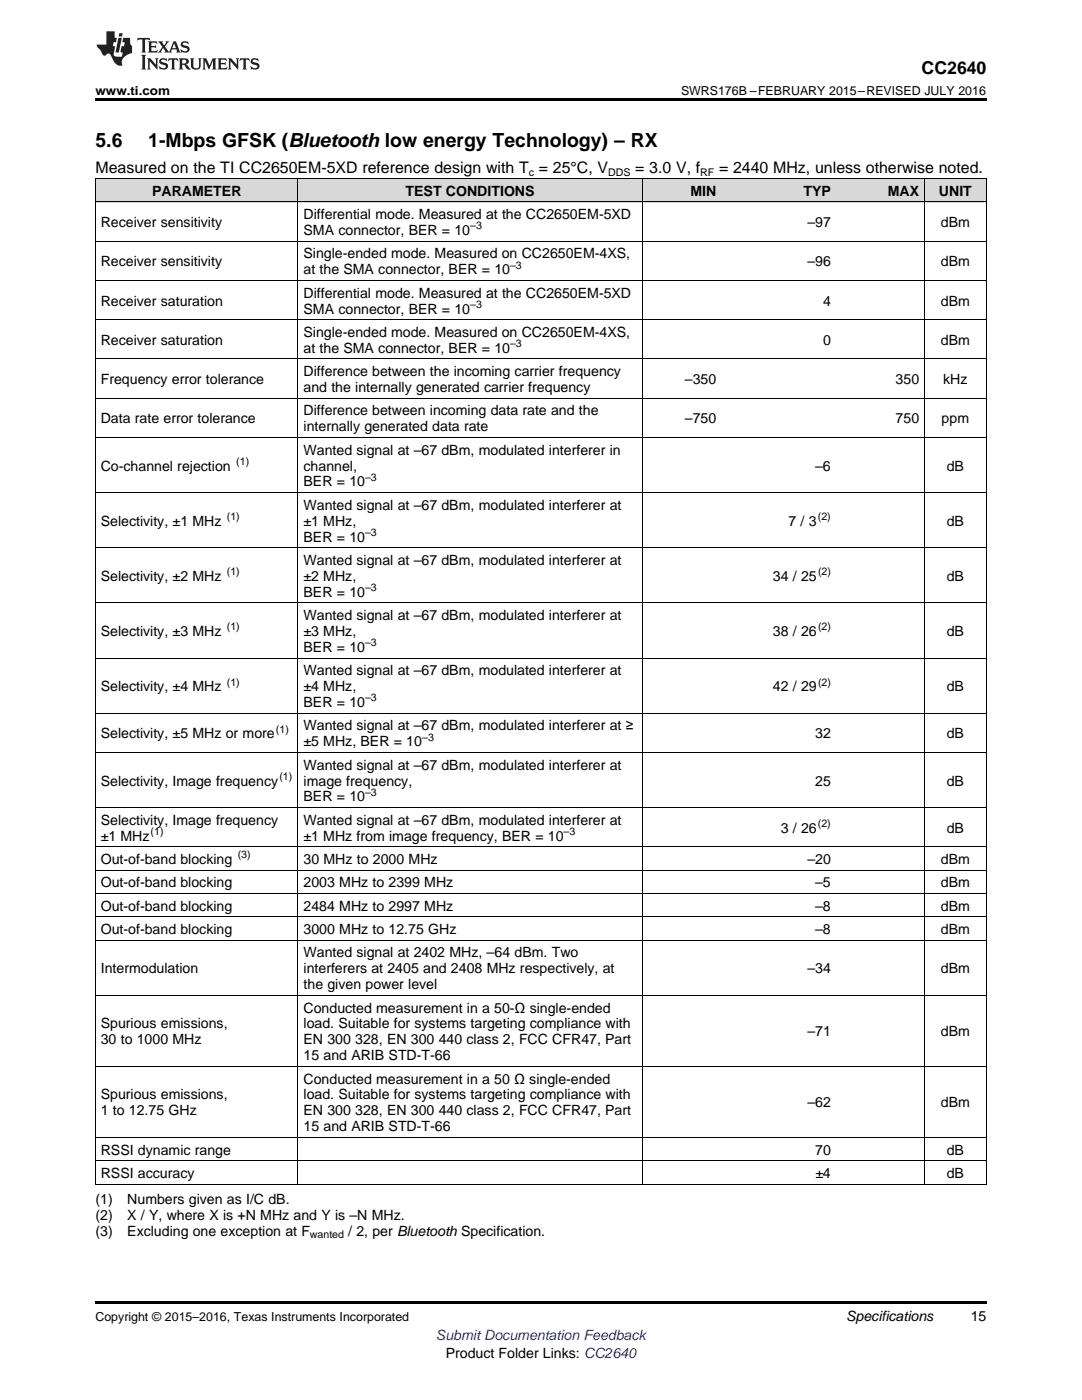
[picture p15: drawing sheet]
<svg xmlns="http://www.w3.org/2000/svg" width="216mm" height="279mm" viewBox="0 0 216 279" stroke-linecap="round" stroke-linejoin="round" font-family="sans-serif">
<defs><g id="words">
<g font-size="3.9">
<text x="19" y="29.3">5.6</text>
<text x="29.6" y="29.3">1-Mbps GFSK (Bluetooth low energy Technology) – RX</text>
</g>
<text font-size="3.5" x="183.9" y="14.8">CC2640</text>
<g font-size="3.2">
<text x="19" y="34.4">Measured on the TI CC2650EM-5XD reference design with T = 25°C, V</text>
<text x="126.7" y="34.4">= 3.0 V, f</text>
<text x="143.5" y="34.4">= 2440 MHz, unless otherwise noted.</text>
</g>
<g font-size="2.8">
<text x="30.3" y="39.1">PARAMETER</text>
<text x="80.9" y="39.1">TEST CONDITIONS</text>
<text x="137.8" y="39.1">MIN</text>
<text x="160.3" y="39.1">TYP</text>
<text x="177.2" y="39.1">MAX</text>
<text x="187.4" y="39.1">UNIT</text>
<text x="20.1" y="45.3">Receiver sensitivity</text>
<text x="60.6" y="43.7">Differential mode. Measured at the CC2650EM-5XD</text>
<text x="60.6" y="46.9">SMA connector, BER = 10</text>
<text x="161.1" y="45.3">–97</text>
<text x="187.7" y="45.3">dBm</text>
<text x="20.1" y="53.2">Receiver sensitivity</text>
<text x="60.6" y="51.6">Single-ended mode. Measured on CC2650EM-4XS,</text>
<text x="161.1" y="53.2">–96</text>
<text x="187.7" y="53.2">dBm</text>
<text x="60.6" y="54.8">at the SMA connector, BER = 10</text>
<text x="60.6" y="59.4">Differential mode. Measured at the CC2650EM-5XD</text>
<text x="20.1" y="61">Receiver saturation</text>
<text x="60.6" y="62.6">SMA connector, BER = 10</text>
<text x="164.3" y="61">4</text>
<text x="187.7" y="61">dBm</text>
<text x="20.1" y="68.8">Receiver saturation</text>
<text x="60.6" y="67.2">Single-ended mode. Measured on CC2650EM-4XS,</text>
<text x="60.6" y="70.4">at the SMA connector, BER = 10</text>
<text x="164.3" y="68.8">0</text>
<text x="187.7" y="68.8">dBm</text>
<text x="20.1" y="76.7">Frequency error tolerance</text>
<text x="60.6" y="75.1">Difference between the incoming carrier frequency</text>
<text x="136.7" y="76.7">–350</text>
<text x="178.7" y="76.7">350</text>
<text x="188.2" y="76.7">kHz</text>
<text x="60.6" y="78.2">and the internally generated carrier frequency</text>
<text x="60.6" y="82.9">Difference between incoming data rate and the</text>
<text x="20.1" y="84.5">Data rate error tolerance</text>
<text x="60.6" y="86.1">internally generated data rate</text>
<text x="136.7" y="84.5">–750</text>
<text x="178.7" y="84.5">750</text>
<text x="187.9" y="84.5">ppm</text>
<text x="20.1" y="93.9">Co-channel rejection</text>
<text x="60.6" y="90.7">Wanted signal at –67 dBm, modulated interferer in</text>
<text x="60.6" y="93.9">channel,</text>
<text x="162.7" y="93.9">–6</text>
<text x="188.9" y="93.9">dB</text>
<text x="60.6" y="97.1">BER = 10</text>
<text x="60.6" y="101.7">Wanted signal at –67 dBm, modulated interferer at</text>
<text x="20.1" y="104.9">Selectivity, ±1 MHz</text>
<text x="60.6" y="104.9">±1 MHz,</text>
<text x="157.3" y="104.9">7 / 3</text>
<text x="188.9" y="104.9">dB</text>
<text x="60.6" y="108.1">BER = 10</text>
<text x="60.6" y="112.7">Wanted signal at –67 dBm, modulated interferer at</text>
<text x="20.1" y="115.9">Selectivity, ±2 MHz</text>
<text x="60.6" y="115.9">±2 MHz,</text>
<text x="60.6" y="119.1">BER = 10</text>
<text x="154.2" y="115.9">34 / 25</text>
<text x="188.9" y="115.9">dB</text>
<text x="60.6" y="123.8">Wanted signal at –67 dBm, modulated interferer at</text>
<text x="20.1" y="126.9">Selectivity, ±3 MHz</text>
<text x="60.6" y="126.9">±3 MHz,</text>
<text x="60.6" y="130.1">BER = 10</text>
<text x="154.2" y="126.9">38 / 26</text>
<text x="188.9" y="126.9">dB</text>
<text x="20.1" y="137.9">Selectivity, ±4 MHz</text>
<text x="60.6" y="134.8">Wanted signal at –67 dBm, modulated interferer at</text>
<text x="60.6" y="137.9">±4 MHz,</text>
<text x="154.2" y="137.9">42 / 29</text>
<text x="188.9" y="137.9">dB</text>
<text x="60.6" y="141.1">BER = 10</text>
<text x="20.1" y="147.4">Selectivity, ±5 MHz or more</text>
<text x="60.6" y="145.8">Wanted signal at –67 dBm, modulated interferer at ≥</text>
<text x="60.6" y="148.9">±5 MHz, BER = 10</text>
<text x="162.7" y="147.4">32</text>
<text x="188.9" y="147.4">dB</text>
<text x="60.6" y="153.6">Wanted signal at –67 dBm, modulated interferer at</text>
<text x="20.1" y="156.8">Selectivity, Image frequency</text>
<text x="60.6" y="156.8">image frequency,</text>
<text x="60.6" y="159.9">BER = 10</text>
<text x="162.7" y="156.8">25</text>
<text x="188.9" y="156.8">dB</text>
<text x="20.1" y="164.6">Selectivity, Image frequency</text>
<text x="20.1" y="167.8">±1 MHz</text>
<text x="60.6" y="164.6">Wanted signal at –67 dBm, modulated interferer at</text>
<text x="60.6" y="167.8">±1 MHz from image frequency, BER = 10</text>
<text x="155.8" y="166.2">3 / 26</text>
<text x="188.9" y="166.2">dB</text>
<text x="20.1" y="172.4">Out-of-band blocking</text>
<text x="60.6" y="172.4">30 MHz to 2000 MHz</text>
<text x="161.1" y="172.4">–20</text>
<text x="187.7" y="172.4">dBm</text>
<text x="20.1" y="177.1">Out-of-band blocking</text>
<text x="60.6" y="177.1">2003 MHz to 2399 MHz</text>
<text x="162.7" y="177.1">–5</text>
<text x="187.7" y="177.1">dBm</text>
<text x="20.1" y="181.8">Out-of-band blocking</text>
<text x="60.6" y="181.8">2484 MHz to 2997 MHz</text>
<text x="162.7" y="181.8">–8</text>
<text x="187.7" y="181.8">dBm</text>
<text x="20.1" y="186.4">Out-of-band blocking</text>
<text x="60.6" y="186.4">3000 MHz to 12.75 GHz</text>
<text x="60.6" y="191.1">Wanted signal at 2402 MHz, –64 dBm. Two</text>
<text x="162.7" y="186.4">–8</text>
<text x="187.7" y="186.4">dBm</text>
<text x="20.1" y="194.2">Intermodulation</text>
<text x="60.6" y="194.2">interferers at 2405 and 2408 MHz respectively, at</text>
<text x="60.6" y="197.4">the given power level</text>
<text x="161.1" y="194.2">–34</text>
<text x="187.7" y="194.2">dBm</text>
<text x="60.6" y="202.1">Conducted measurement in a 50-Ω single-ended</text>
<text x="20.1" y="205.2">Spurious emissions,</text>
<text x="20.1" y="208.4">30 to 1000 MHz</text>
<text x="60.6" y="205.2">load. Suitable for systems targeting compliance with</text>
<text x="60.6" y="208.4">EN 300</text>
<text x="70.9" y="208.4">328, EN 300</text>
<text x="87.5" y="208.4">440 class 2, FCC CFR47, Part</text>
<text x="161.1" y="206.8">–71</text>
<text x="187.7" y="206.8">dBm</text>
<text x="60.6" y="211.6">15 and ARIB STD-T-66</text>
<text x="20.1" y="219.4">Spurious emissions,</text>
<text x="60.6" y="216.3">Conducted measurement in a 50 Ω single-ended</text>
<text x="60.6" y="219.4">load. Suitable for systems targeting compliance with</text>
<text x="161.1" y="221">–62</text>
<text x="187.7" y="221">dBm</text>
<text x="20.1" y="222.6">1 to 12.75 GHz</text>
<text x="60.6" y="222.6">EN 300</text>
<text x="60.6" y="225.8">15 and ARIB STD-T-66</text>
<text x="70.9" y="222.6">328, EN 300</text>
<text x="87.5" y="222.6">440 class 2, FCC CFR47, Part</text>
<text x="20.1" y="230.4">RSSI dynamic range</text>
<text x="162.7" y="230.4">70</text>
<text x="188.9" y="230.4">dB</text>
<text x="20.1" y="235.1">RSSI accuracy</text>
<text x="162.7" y="235.1">±4</text>
<text x="188.9" y="235.1">dB</text>
<text x="19" y="240.2">(1)</text>
<text x="19" y="243.4">(2)</text>
<text x="25.4" y="240.2">Numbers given as I/C dB.</text>
<text x="25.4" y="243.4">X / Y, where X is +N MHz and Y is –N MHz.</text>
<text x="19" y="246.6">(3)</text>
<text x="25.4" y="246.6">Excluding one exception at F</text>
<text x="69.5" y="246.6">/ 2, per Bluetooth Specification.</text>
<text x="168.8" y="263.6">Specifications</text>
<text x="193.7" y="263.6">15</text>
<text x="88.9" y="270.9">Product Folder Links: CC2640</text>
</g>
<text font-size="2.8" fill="#00f" x="87" y="267.4">Submit Documentation Feedback</text>
<g font-size="2.5">
<text x="19" y="19">www.ti.com</text>
<text x="135.9" y="19">SWRS176B –FEBRUARY 2015–REVISED JULY 2016</text>
<text x="19" y="263.6">Copyright © 2015–2016, Texas Instruments Incorporated</text>
</g>
<g font-size="2.1">
<text x="105.5" y="35.1">c</text>
<text x="121.4" y="35.1">DDS</text>
<text x="139.7" y="35.1">RF</text>
<text x="93.8" y="45.8">–3</text>
<text x="101.8" y="53.6">–3</text>
<text x="93.8" y="61.5">–3</text>
<text x="101.8" y="69.3">–3</text>
<text x="47.1" y="92.8">(1)</text>
<text x="72.8" y="96">–3</text>
<text x="45.3" y="103.8">(1)</text>
<text x="72.8" y="107">–3</text>
<text x="163.2" y="103.8">(2)</text>
<text x="45.3" y="114.8">(1)</text>
<text x="72.8" y="118">–3</text>
<text x="163.2" y="114.8">(2)</text>
<text x="45.3" y="125.8">(1)</text>
<text x="163.2" y="125.8">(2)</text>
<text x="72.8" y="129">–3</text>
<text x="45.3" y="136.8">(1)</text>
<text x="163.2" y="136.8">(2)</text>
<text x="72.8" y="140">–3</text>
<text x="55.1" y="146.2">(1)</text>
<text x="84.2" y="147.8">–3</text>
<text x="55.7" y="155.6">(1)</text>
<text x="72.8" y="158.8">–3</text>
<text x="30.1" y="166.7">(1)</text>
<text x="112.5" y="166.7">–3</text>
<text x="163.2" y="165.1">(2)</text>
<text x="47.4" y="171.3">(3)</text>
<text x="61.8" y="247.2">wanted</text>
</g>
</g></defs>
<g fill="#d8d8d8">
<path d="M19 35.7h40.5v4.7h-40.5z"/>
<path d="M59.5 35.7h68.7v4.7h-68.7z"/>
<path d="M128.2 35.7h15.8v4.7h-15.8z"/>
<path d="M144 35.7h22.9v4.7h-22.9z"/>
<path d="M166.9 35.7h17.6v4.7h-17.6z"/>
<path d="M184.5 35.7h12.3v4.7h-12.3z"/>
</g>
<path d="M19 19.5h177.8v.5h-177.8zM19 259.7h177.8v.5h-177.8z" fill="#000"/>
<g fill="none" stroke="#000" stroke-width=".2">
<path d="M19 35.6h177.8M19.1 35.7v200.7M59.5 35.7v200.7M128.1 35.7v200.7M184.4 35.7v200.7M196.8 35.7v200.7M19 56h177.8M19 48.1h177.8M19 40.3h177.8M19 79.5h177.8M19 71.6h177.8M19 63.8h177.8"/>
<path d="M19 98.3h177.8M19 87.3h177.8M19 109.3h177.8M19 131.3h177.8M19 120.3h177.8M19 150.2h177.8M19 142.3h177.8M19 178.3h177.8M19 173.7h177.8M19 169h177.8M19 161.2h177.8M19 198.6h177.8"/>
<path d="M19 187.6h177.8M19 183h177.8M19 212.8h177.8M19 236.3h177.8M19 231.7h177.8M19 227h177.8"/>
</g>
<g fill="#231f20">
<path d="M27.5 7.6l-.1 .5 .4-.2h.6v.1v2.1l-.2 .4h1l-.3-.4v-2.1l.1-.1h.5l.5 .2-.2-.5zM29.5 8.3l.2 .3v1.5l-.2 .4h1.8l.2-.6a1.04 1.04 0 0 1-1.3 .2v-.7h.6l.3 .2v-.6l-.3 .2h-.6v-.6l.8-.1 .4 .3-.2-.5zM31.5 8.3l.9 1.1-.9 1.1h.8l-.2-.2 .5-.7 .4 .7-.2 .2h1.5l-.1-.2 .1-.4h.9l.1 .4-.2 .2h1l-.3-.3-.7-1.9h-.5l-.9 2-.8-1 .9-1h-.8l.1 .3-.3 .5-.4-.6 .2-.2zM34.7 8.6l.4 1h-.7zM36.3 8.4a.63 .63 0 0 0-.2 .7 .63 .63 0 0 0 .6 .4l.6 .2 .1 .2a.75 .75 0 0 1-.7 .4 .75 .75 0 0 1-.6-.5l.1 .7 .1-.1a1.11 1.11 0 0 0 1.5-.6 1.13 1.13 0 0 0-1.2-.8l-.1-.4a1.04 1.04 0 0 1 1.2 .2l-.2-.5-.1 .1-.5-.2zM28.2 10.9l.2 .4v2.2l-.2 .4h1l-.3-.4v-2.2l.3-.4zM29.3 11.6l.3 .4v1.5l-.3 .4h.8l-.2-.4v-1.3l1.5 1.7v-1.9l.2-.4h-.7l.2 .4v.9l-1.1-1.3zM32 11.8a.62 .62 0 0 0-.2 .7 .62 .62 0 0 0 .6 .4l.6 .1 .1 .3a.76 .76 0 0 1-.7 .3 .76 .76 0 0 1-.6-.4l.1 .7 .1-.1a1.11 1.11 0 0 0 1.5-.6 1.13 1.13 0 0 0-1.2-.8l-.1-.4a1.04 1.04 0 0 1 1.2 .2l-.2-.6-.1 .1-.5-.1zM33.7 11.6l-.2 .6a.61 .61 0 0 1 .8-.3v1.6l-.2 .4h.9l-.2-.4v-1.6a.63 .63 0 0 1 .8 .3l-.2-.6zM35.6 11.6l.3 .4v1.5l-.3 .4h1l-.2-.2v-.8l.5 .2a.76 .76 0 0 0 1.2 .7l-1-1a.58 .58 0 0 0 .6-.5 .58 .58 0 0 0-.5-.6zM36.4 11.9h.1a.45 .45 0 0 1 .5 .1 .45 .45 0 0 1 .1 .5l-.7 .2zM37.9 11.6l.2 .2a2.17 2.17 0 0 0 .3 1.9 .99 .99 0 0 0 1.6-.6v-1.1l.2-.4h-.7l.2 .2a1.92 1.92 0 0 1-.2 1.8 .6 .6 0 0 1-.9-.5v-1.1l.2-.4zM40.4 11.6l.2 .4v1.5l-.2 .4h.7l-.2-.4v-1.4l.8 1.8 .8-1.8v1.4l-.2 .4h.9l-.2-.4v-1.5l.2-.4h-.8l-.6 1.5-.6-1.5zM43.4 11.6l.2 .4v1.5l-.2 .4h1.8l.2-.6a1.04 1.04 0 0 1-1.3 .1v-.6h.5l.4 .2v-.6l-.4 .2h-.5v-.7h.8l.3 .3-.1-.6zM45.5 11.6l.2 .4v1.5l-.2 .4h.7l-.2-.4v-1.3l1.5 1.7v-1.9l.2-.4h-.7l.2 .4v.9l-1.1-1.3zM47.9 11.6l-.1 .6a.61 .61 0 0 1 .8-.3v1.6l-.3 .4h1l-.3-.4 .1-1.6a.63 .63 0 0 1 .7 .3l-.1-.6zM50.2 11.8a.62 .62 0 0 0-.2 .7 .62 .62 0 0 0 .6 .4l.6 .1 .2 .3a.76 .76 0 0 1-.8 .3 .76 .76 0 0 1-.6-.4l.1 .7 .2-.1a1.11 1.11 0 0 0 1.5-.6 1.13 1.13 0 0 0-1.3-.8l-.1-.4a1.04 1.04 0 0 1 1.2 .2l-.1-.6-.2 .1-.5-.1z"/>
<path d="M21.2 6.3v2.6h-1.9l.1 .4 .7 .9a.91 .91 0 0 0 1 .8 .56 .56 0 0 1 .5-.3 .56 .56 0 0 1 .5 .3l.4 .8a1.53 1.53 0 0 0 1.9 1.2 1.54 1.54 0 0 1 1-2.1l.9-.3v-1.4a1.52 1.52 0 0 1-.3-1.6h-1.4l-.2 .8h.5l-.2 .8h-.4l-.2 1v.2l.4 .1-.2 .8a1.93 1.93 0 0 1-1.6-.3l.3-1.8h-.5l.2-.8h.4l.2-.8h-.4v-1.3zM23.6 7.6l-.6 2.9h.7l.6-2.9zM23.8 6.6l-.1 .7h.6l.2-.7z"/>
</g>
<use href="#words"/>
</svg>
